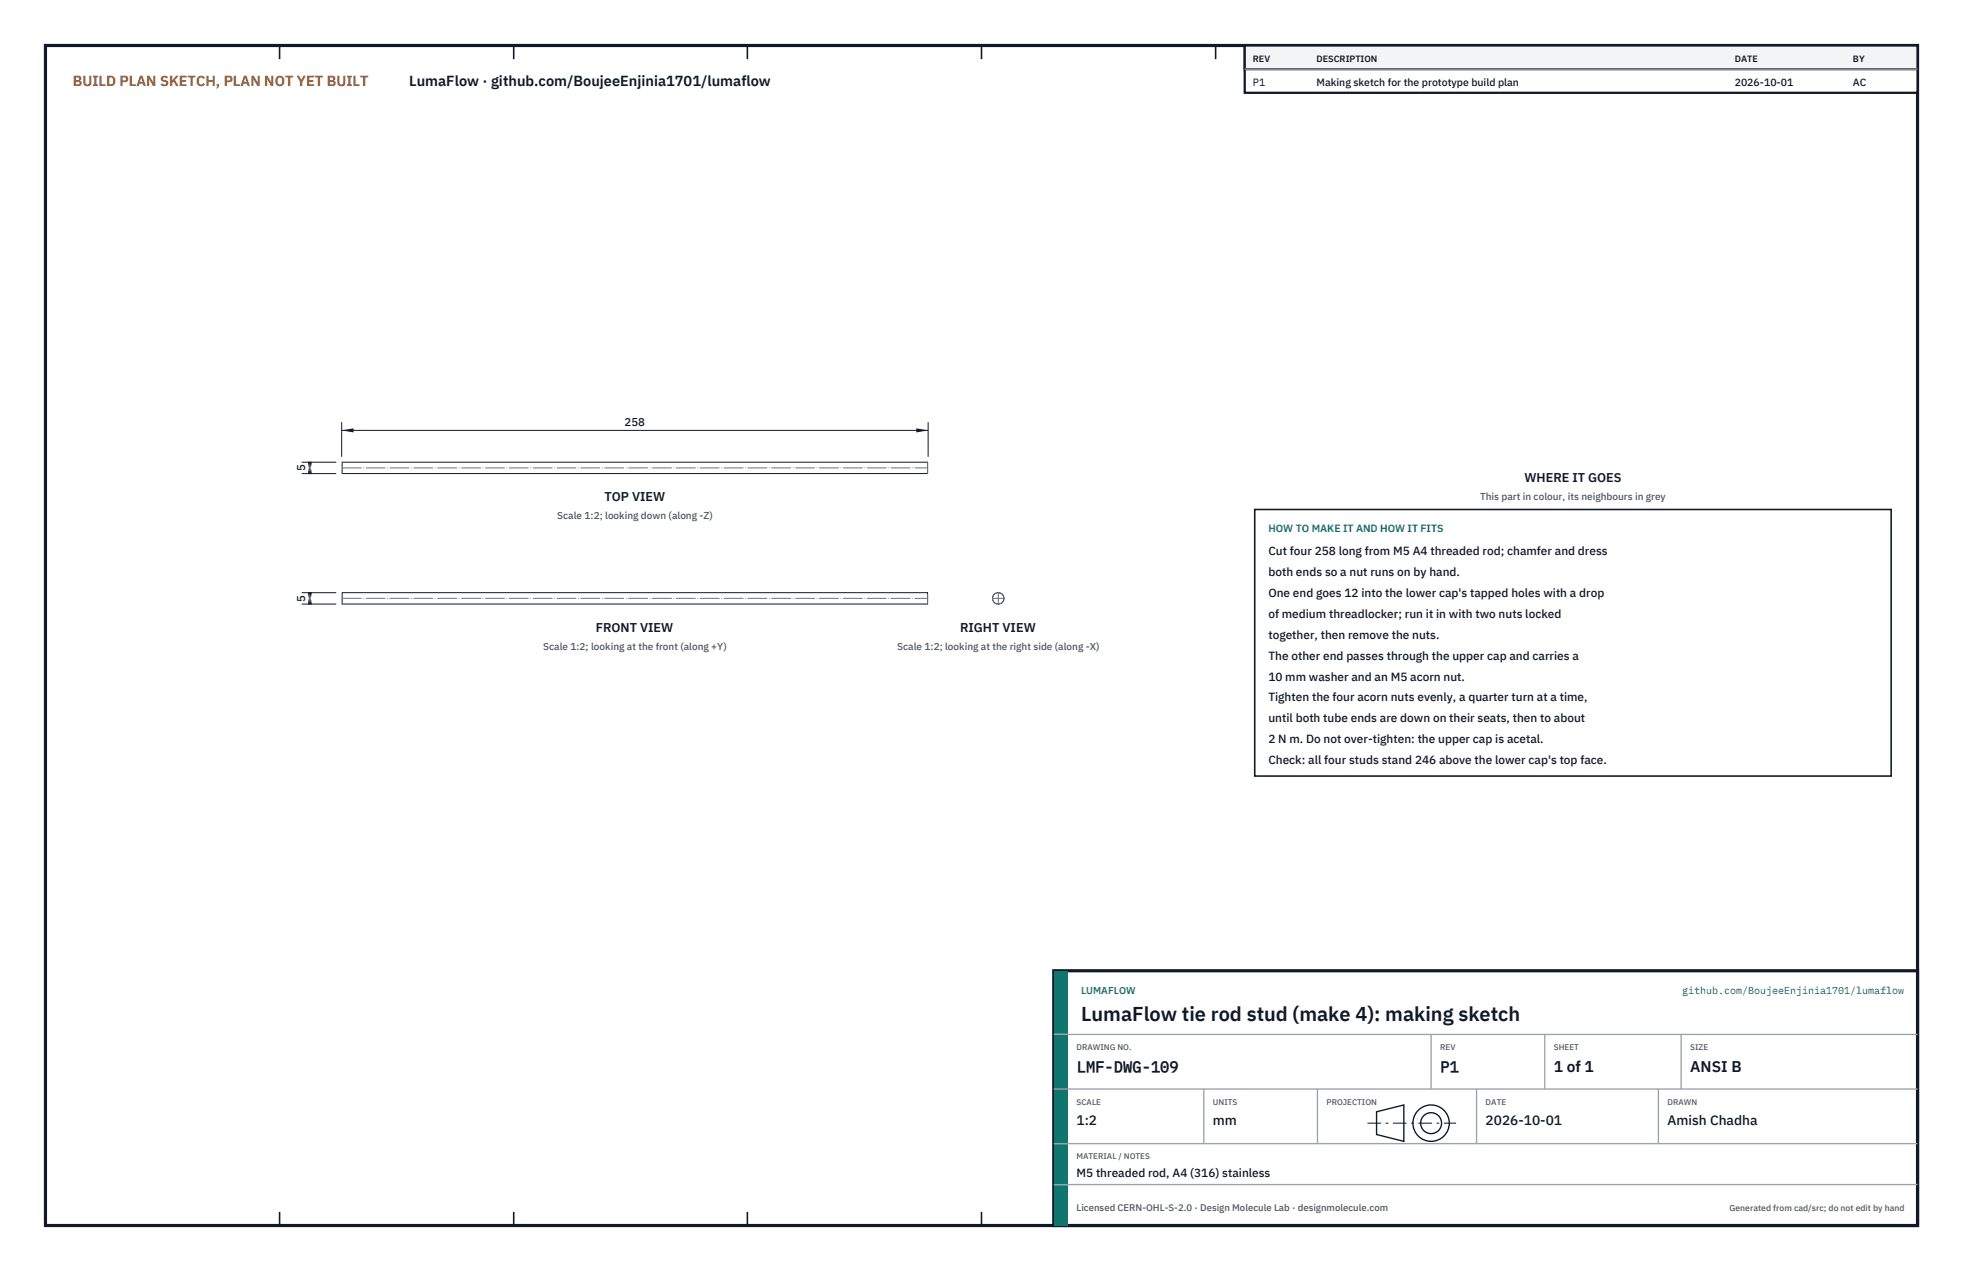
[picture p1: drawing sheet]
<svg xmlns="http://www.w3.org/2000/svg" width="432mm" height="279mm" viewBox="0 0 432 279" stroke-linecap="round" stroke-linejoin="round" font-family="sans-serif">
<defs><g id="words">
<text font-size="4.4" fill="#111827" x="237.8" y="224.4">LumaFlow tie rod stud (make 4): making sketch</text>
<g font-size="3.4" fill="#111827">
<text x="236.8" y="235.6">LMF-DWG-109</text>
<text x="316.8" y="235.6">P1</text>
<text x="341.8" y="235.6">1 of 1</text>
<text x="371.8" y="235.6">ANSI B</text>
</g>
<text font-size="3.2" fill="#b45309" x="16" y="19">BUILD PLAN SKETCH, PLAN NOT YET BUILT</text>
<text font-size="3.2" fill="#111827" x="90" y="19">LumaFlow · github.com/BoujeeEnjinia1701/lumaflow</text>
<g font-size="3" fill="#111827">
<text x="236.8" y="247.2">1:2</text>
<text x="266.8" y="247.2">mm</text>
<text x="326.8" y="247.2">2026-10-01</text>
<text x="366.8" y="247.2">Amish Chadha</text>
</g>
<g font-size="2.8" fill="#111827">
<text x="335.3" y="106">WHERE IT GOES</text>
<text x="133" y="110.2">TOP VIEW</text>
<text x="131" y="138.9">FRONT VIEW</text>
<text x="211.2" y="138.9">RIGHT VIEW</text>
</g>
<g font-size="2.6" fill="#111827">
<text x="279" y="122">Cut four 258 long from M5 A4 threaded rod; chamfer and dress</text>
<text x="279" y="126.6">both ends so a nut runs on by hand.</text>
<text x="279" y="131.2">One end goes 12 into the lower cap's tapped holes with a drop</text>
<text x="279" y="135.8">of medium threadlocker; run it in with two nuts locked</text>
<text x="279" y="140.4">together, then remove the nuts.</text>
<text x="279" y="145">The other end passes through the upper cap and carries a</text>
<text x="279" y="149.6">10 mm washer and an M5 acorn nut.</text>
<text x="279" y="154.2">Tighten the four acorn nuts evenly, a quarter turn at a time,</text>
<text x="279" y="158.8">until both tube ends are down on their seats, then to about</text>
<text x="279" y="163.4">2 N m. Do not over-tighten: the upper cap is acetal.</text>
<text x="279" y="168">Check: all four studs stand 246 above the lower cap's top face.</text>
<text x="236.8" y="258.8">M5 threaded rod, A4 (316) stainless</text>
</g>
<g font-size="2.5" fill="#111827">
<text x="137.4" y="93.6">258</text>
<text x="67.2" y="103.6" transform="rotate(-90 67.2 103.6)">5</text>
<text x="67.2" y="132.3" transform="rotate(-90 67.2 132.3)">5</text>
</g>
<g font-size="2.3" fill="#111827">
<text x="275.6" y="18.8">P1</text>
<text x="289.6" y="18.8">Making sketch for the prototype build plan</text>
<text x="381.6" y="18.8">2026-10-01</text>
<text x="407.6" y="18.8">AC</text>
</g>
<text font-size="2.3" fill="#0f766e" x="279" y="117">HOW TO MAKE IT AND HOW IT FITS</text>
<g font-size="2.2" fill="#4b5563">
<text x="325.6" y="110">This part in colour, its neighbours in grey</text>
<text x="122.6" y="114.2">Scale 1:2; looking down (along -Z)</text>
<text x="119.5" y="142.9">Scale 1:2; looking at the front (along +Y)</text>
<text x="197.4" y="142.9">Scale 1:2; looking at the right side (along -X)</text>
</g>
<g font-size="2.2" fill="#0f766e">
<text x="237.8" y="218.4">LUMAFLOW</text>
<text x="370" y="218.4">github.com/BoujeeEnjinia1701/lumaflow</text>
</g>
<text font-size="2.1" fill="#4b5563" x="236.8" y="266.2">Licensed CERN-OHL-S-2.0 · Design Molecule Lab · designmolecule.com</text>
<g font-size="2" fill="#111827">
<text x="275.6" y="13.6">REV</text>
<text x="289.6" y="13.6">DESCRIPTION</text>
<text x="381.6" y="13.6">DATE</text>
<text x="407.6" y="13.6">BY</text>
</g>
<text font-size="1.9" fill="#4b5563" x="380.4" y="266.2">Generated from cad/src; do not edit by hand</text>
<g font-size="1.8" fill="#4b5563">
<text x="236.8" y="230.8">DRAWING NO.</text>
<text x="316.8" y="230.8">REV</text>
<text x="341.8" y="230.8">SHEET</text>
<text x="371.8" y="230.8">SIZE</text>
<text x="236.8" y="242.8">SCALE</text>
<text x="266.8" y="242.8">UNITS</text>
<text x="291.8" y="242.8">PROJECTION</text>
<text x="326.8" y="242.8">DATE</text>
<text x="366.8" y="242.8">DRAWN</text>
<text x="236.8" y="254.8">MATERIAL / NOTES</text>
</g>
</g></defs>
<path d="M10 10h411.8v259.4h-411.8z" fill="none" stroke="#111827" stroke-width=".7" stroke-linecap="butt"/>
<g fill="none" stroke="#111827" stroke-width=".35">
<path d="M61.5 10v3M113 10v3M164.4 10v3M215.9 10v3M267.4 10v3M318.9 10v3M370.3 10v3M61.5 266.4v3M113 266.4v3M164.4 266.4v3M215.9 266.4v3M267.4 266.4v3"/>
<path d="M318.9 266.4v3M370.3 266.4v3"/>
</g>
<g fill="none" stroke="#111727" stroke-width=".22">
<path d="M75.3 101.6h128.7v2.5h-128.7zM75.3 130.3h128.7v2.5h-128.7z"/>
<circle cx="219.6" cy="131.5" r="1.26"/>
</g>
<g fill="none" stroke="#6a7180" stroke-width=".22" stroke-dasharray="2.1 .5">
<path d="M75.3 102.9v-1.3M75.3 104.1v-1.2M204 102.9v-1.3M204 104.1v-1.2M75.3 132.8v-2.5M204 132.8v-2.5"/>
<circle cx="219.6" cy="131.5" r="1.26"/>
</g>
<path d="M75.3 102.9h128.7M75.3 131.5h128.7M218.3 131.5h2.5M219.6 132.8v-2.5" fill="none" stroke="#6a7180" stroke-width=".22" stroke-dasharray="4.2 .5 0 .5"/>
<path d="M75.2 92.8v7.6M75.2 94.6h129M204.2 92.8v7.6" fill="none" stroke="#111827" stroke-width=".22"/>
<path d="M75.2 94.6l2.6-.4v.9zM201.6 94.2v.9l2.6-.5z" fill="#111827"/>
<path d="M66.4 101.6h7.6M66.4 104.1h7.6M68.2 101.6v2.5" fill="none" stroke="#111827" stroke-width=".22"/>
<path d="M68.2 101.6l-.5 2.6h.9zM67.7 101.5h.9l-.4 2.6z" fill="#111827"/>
<path d="M66.4 130.3h7.6M66.4 132.8h7.6M68.2 130.3v2.5" fill="none" stroke="#111827" stroke-width=".22"/>
<path d="M68.2 130.3l-.5 2.6h.9zM67.7 130.2h.9l-.4 2.6z" fill="#111827"/>
<path d="M276 112h140v58.6h-140z" fill="#fff" stroke="#111827" stroke-width=".35"/>
<path d="M273.8 10h148v10.4h-148z" fill="#fff" stroke="#111827" stroke-width=".5"/>
<path d="M273.8 10h148v5.2h-148z" fill="#f3f4f6" stroke="#111827" stroke-width=".5"/>
<path d="M273.8 15.2h148" fill="none" stroke="#9ca3af" stroke-width=".3"/>
<path d="M231.8 213.4h190v56h-190z" fill="#fff" stroke="#111827" stroke-width=".7" stroke-linecap="butt"/>
<path d="M231.8 213.4h3v56h-3z" fill="#0f766e"/>
<path d="M231.8 227.4h190M231.8 239.4h190M264.8 239.4v12M289.8 239.4v12M314.8 227.4v12M324.8 239.4v12M339.8 227.4v12M364.8 239.4v12M369.8 227.4v12M231.8 251.4h190M231.8 260.4h190" fill="none" stroke="#9ca3af" stroke-width=".3"/>
<g fill="none" stroke="#111827" stroke-width=".3">
<path d="M302.8 244.4l6-1.5v8l-6-1.5z"/>
<circle cx="314.8" cy="246.9" r="4"/>
<circle cx="314.8" cy="246.9" r="2.3"/>
</g>
<path d="M300.8 246.9h19.5" fill="none" stroke="#111827" stroke-width=".22" stroke-dasharray="3 1 .6 1" stroke-linecap="butt"/>
<use href="#words"/>
</svg>
